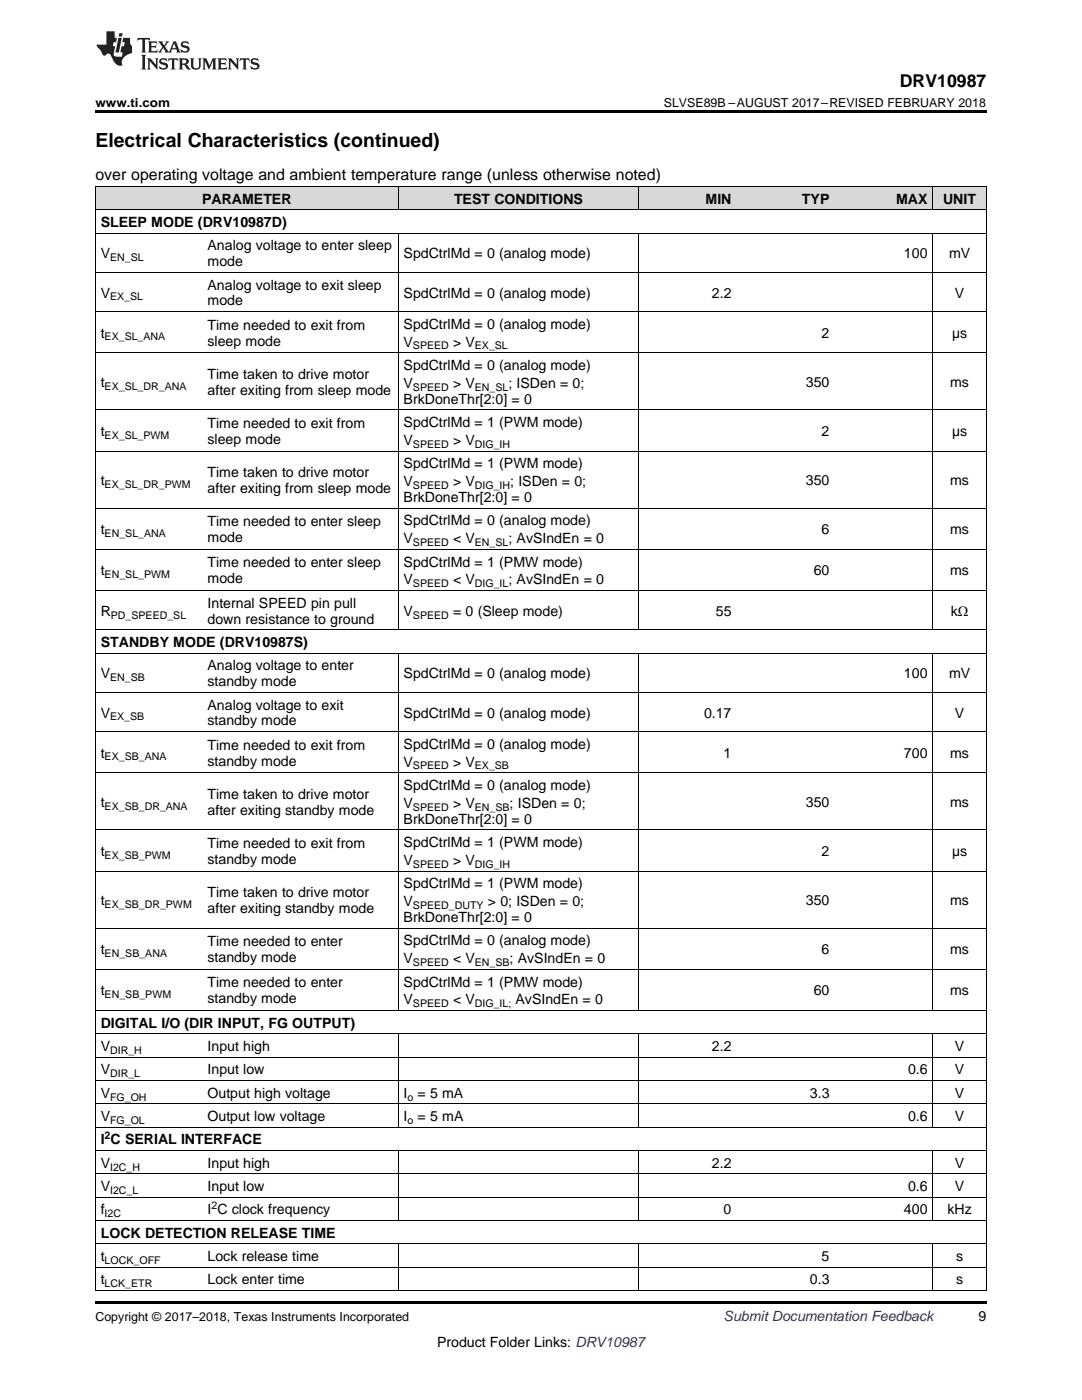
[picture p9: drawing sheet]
<svg xmlns="http://www.w3.org/2000/svg" width="216mm" height="279mm" viewBox="0 0 216 279" stroke-linecap="round" stroke-linejoin="round" font-family="sans-serif">
<defs><g id="words">
<text font-size="3.9" x="19" y="29.3">Electrical Characteristics (continued)</text>
<text font-size="3.5" x="179.6" y="17.3">DRV10987</text>
<text font-size="3.2" x="19" y="36">over operating voltage and ambient temperature range (unless otherwise noted)</text>
<g font-size="2.8">
<text x="40.3" y="40.6">PARAMETER</text>
<text x="90.6" y="40.6">TEST CONDITIONS</text>
<text x="140.8" y="40.6">MIN</text>
<text x="160" y="40.6">TYP</text>
<text x="178.8" y="40.6">MAX</text>
<text x="188.2" y="40.6">UNIT</text>
<text x="20.1" y="45.3">SLEEP MODE (DRV10987D)</text>
<text x="20.1" y="51.5">V</text>
<text x="41.4" y="50">Analog voltage to enter sleep</text>
<text x="41.4" y="53.1">mode</text>
<text x="80.5" y="51.5">SpdCtrlMd = 0 (analog mode)</text>
<text x="180.4" y="51.5">100</text>
<text x="189.4" y="51.5">mV</text>
<text x="20.1" y="59.4">V</text>
<text x="41.4" y="57.8">Analog voltage to exit sleep</text>
<text x="80.5" y="59.4">SpdCtrlMd = 0 (analog mode)</text>
<text x="142.1" y="59.4">2.2</text>
<text x="190.5" y="59.4">V</text>
<text x="41.4" y="61">mode</text>
<text x="41.4" y="65.8">Time needed to exit from</text>
<text x="80.5" y="65.6">SpdCtrlMd = 0 (analog mode)</text>
<text x="20.1" y="67.4">t</text>
<text x="41.4" y="69">sleep mode</text>
<text x="80.5" y="69.2">V</text>
<text x="90.4" y="69.2">&gt; V</text>
<text x="163.9" y="67.4">2</text>
<text x="190" y="67.4">µs</text>
<text x="20.1" y="77.2">t</text>
<text x="41.4" y="75.6">Time taken to drive motor</text>
<text x="80.5" y="73.8">SpdCtrlMd = 0 (analog mode)</text>
<text x="80.5" y="77.4">V</text>
<text x="90.4" y="77.4">&gt; V</text>
<text x="101.5" y="77.4">; ISDen = 0;</text>
<text x="160.8" y="77.2">350</text>
<text x="189.6" y="77.2">ms</text>
<text x="41.4" y="78.8">after exiting from sleep mode</text>
<text x="80.5" y="80.6">BrkDoneThr[2:0] = 0</text>
<text x="20.1" y="87">t</text>
<text x="41.4" y="85.4">Time needed to exit from</text>
<text x="41.4" y="88.6">sleep mode</text>
<text x="80.5" y="85.2">SpdCtrlMd = 1 (PWM mode)</text>
<text x="80.5" y="88.8">V</text>
<text x="90.4" y="88.8">&gt; V</text>
<text x="163.9" y="87">2</text>
<text x="190" y="87">µs</text>
<text x="41.4" y="95.2">Time taken to drive motor</text>
<text x="80.5" y="93.5">SpdCtrlMd = 1 (PWM mode)</text>
<text x="20.1" y="96.8">t</text>
<text x="41.4" y="98.4">after exiting from sleep mode</text>
<text x="80.5" y="97">V</text>
<text x="80.5" y="100.2">BrkDoneThr[2:0] = 0</text>
<text x="90.4" y="97">&gt; V</text>
<text x="101.8" y="97">; ISDen = 0;</text>
<text x="160.8" y="96.8">350</text>
<text x="189.6" y="96.8">ms</text>
<text x="20.1" y="106.6">t</text>
<text x="41.4" y="105">Time needed to enter sleep</text>
<text x="80.5" y="104.8">SpdCtrlMd = 0 (analog mode)</text>
<text x="163.9" y="106.6">6</text>
<text x="189.6" y="106.6">ms</text>
<text x="41.4" y="108.2">mode</text>
<text x="41.4" y="113.2">Time needed to enter sleep</text>
<text x="80.5" y="108.4">V</text>
<text x="80.5" y="113.1">SpdCtrlMd = 1 (PMW mode)</text>
<text x="90.4" y="108.4">&lt; V</text>
<text x="101.5" y="108.4">; AvSIndEn = 0</text>
<text x="20.1" y="114.8">t</text>
<text x="41.4" y="116.4">mode</text>
<text x="80.5" y="116.6">V</text>
<text x="90.4" y="116.6">&lt; V</text>
<text x="101.5" y="116.6">; AvSIndEn = 0</text>
<text x="162.4" y="114.8">60</text>
<text x="189.6" y="114.8">ms</text>
<text x="20.1" y="122.9">R</text>
<text x="41.4" y="121.3">Internal SPEED pin pull</text>
<text x="41.4" y="124.5">down resistance to ground</text>
<text x="80.5" y="122.9">V</text>
<text x="90.4" y="122.9">= 0 (Sleep mode)</text>
<text x="142.8" y="122.9">55</text>
<text x="189.7" y="122.9">kΩ</text>
<text x="20.1" y="129.1">STANDBY MODE (DRV10987S)</text>
<text x="20.1" y="135.4">V</text>
<text x="41.4" y="133.8">Analog voltage to enter</text>
<text x="41.4" y="136.9">standby mode</text>
<text x="80.5" y="135.4">SpdCtrlMd = 0 (analog mode)</text>
<text x="180.4" y="135.4">100</text>
<text x="189.4" y="135.4">mV</text>
<text x="20.1" y="143.2">V</text>
<text x="41.4" y="141.6">Analog voltage to exit</text>
<text x="80.5" y="143.2">SpdCtrlMd = 0 (analog mode)</text>
<text x="140.5" y="143.2">0.17</text>
<text x="190.5" y="143.2">V</text>
<text x="41.4" y="144.8">standby mode</text>
<text x="41.4" y="149.6">Time needed to exit from</text>
<text x="80.5" y="149.4">SpdCtrlMd = 0 (analog mode)</text>
<text x="20.1" y="151.2">t</text>
<text x="41.4" y="152.8">standby mode</text>
<text x="80.5" y="153">V</text>
<text x="90.4" y="153">&gt; V</text>
<text x="144.4" y="151.2">1</text>
<text x="180.4" y="151.2">700</text>
<text x="189.6" y="151.2">ms</text>
<text x="20.1" y="161">t</text>
<text x="41.4" y="159.4">Time taken to drive motor</text>
<text x="80.5" y="157.7">SpdCtrlMd = 0 (analog mode)</text>
<text x="80.5" y="161.2">V</text>
<text x="90.4" y="161.2">&gt; V</text>
<text x="101.7" y="161.2">; ISDen = 0;</text>
<text x="160.8" y="161">350</text>
<text x="189.6" y="161">ms</text>
<text x="41.4" y="162.6">after exiting standby mode</text>
<text x="80.5" y="164.4">BrkDoneThr[2:0] = 0</text>
<text x="20.1" y="170.8">t</text>
<text x="41.4" y="169.2">Time needed to exit from</text>
<text x="41.4" y="172.4">standby mode</text>
<text x="80.5" y="169.1">SpdCtrlMd = 1 (PWM mode)</text>
<text x="80.5" y="172.6">V</text>
<text x="90.4" y="172.6">&gt; V</text>
<text x="163.9" y="170.8">2</text>
<text x="190" y="170.8">µs</text>
<text x="41.4" y="179">Time taken to drive motor</text>
<text x="80.5" y="177.3">SpdCtrlMd = 1 (PWM mode)</text>
<text x="20.1" y="180.6">t</text>
<text x="41.4" y="182.2">after exiting standby mode</text>
<text x="80.5" y="180.8">V</text>
<text x="80.5" y="184">BrkDoneThr[2:0] = 0</text>
<text x="97.4" y="180.8">&gt; 0; ISDen = 0;</text>
<text x="160.8" y="180.6">350</text>
<text x="189.6" y="180.6">ms</text>
<text x="20.1" y="190.4">t</text>
<text x="41.4" y="188.8">Time needed to enter</text>
<text x="80.5" y="188.7">SpdCtrlMd = 0 (analog mode)</text>
<text x="163.9" y="190.4">6</text>
<text x="189.6" y="190.4">ms</text>
<text x="41.4" y="192">standby mode</text>
<text x="41.4" y="197.1">Time needed to enter</text>
<text x="80.5" y="192.2">V</text>
<text x="80.5" y="196.9">SpdCtrlMd = 1 (PMW mode)</text>
<text x="90.4" y="192.2">&lt; V</text>
<text x="101.7" y="192.2">; AvSIndEn = 0</text>
<text x="20.1" y="198.6">t</text>
<text x="41.4" y="200.2">standby mode</text>
<text x="80.5" y="200.4">V</text>
<text x="90.4" y="200.4">&lt; V</text>
<text x="102.9" y="200.4">AvSIndEn = 0</text>
<text x="162.4" y="198.6">60</text>
<text x="189.6" y="198.6">ms</text>
<text x="20.1" y="205.1">DIGITAL I/O (DIR INPUT, FG OUTPUT)</text>
<text x="20.1" y="209.8">V</text>
<text x="41.4" y="209.8">Input high</text>
<text x="142.1" y="209.8">2.2</text>
<text x="190.5" y="209.8">V</text>
<text x="20.1" y="214.4">V</text>
<text x="41.4" y="214.4">Input low</text>
<text x="181.2" y="214.4">0.6</text>
<text x="190.5" y="214.4">V</text>
<text x="20.1" y="219.1">V</text>
<text x="41.4" y="219.1">Output high voltage</text>
<text x="80.5" y="219.1">I</text>
<text x="83.3" y="219.1">= 5 mA</text>
<text x="161.6" y="219.1">3.3</text>
<text x="190.5" y="219.1">V</text>
<text x="20.1" y="223.7">V</text>
<text x="41.4" y="223.7">Output low voltage</text>
<text x="80.5" y="223.7">I</text>
<text x="83.3" y="223.7">= 5 mA</text>
<text x="181.2" y="223.7">0.6</text>
<text x="190.5" y="223.7">V</text>
<text x="20.1" y="228.4">I C SERIAL INTERFACE</text>
<text x="20.1" y="233">V</text>
<text x="41.4" y="233">Input high</text>
<text x="142.1" y="233">2.2</text>
<text x="190.5" y="233">V</text>
<text x="20.1" y="237.7">V</text>
<text x="41.4" y="237.7">Input low</text>
<text x="181.2" y="237.7">0.6</text>
<text x="190.5" y="237.7">V</text>
<text x="20.1" y="242.4">f</text>
<text x="41.4" y="242.4">I C clock frequency</text>
<text x="144.4" y="242.4">0</text>
<text x="180.4" y="242.4">400</text>
<text x="189.1" y="242.4">kHz</text>
<text x="20.1" y="247">LOCK DETECTION RELEASE TIME</text>
<text x="20.1" y="251.7">t</text>
<text x="41.4" y="251.7">Lock release time</text>
<text x="163.9" y="251.7">5</text>
<text x="190.8" y="251.7">s</text>
<text x="20.1" y="256.3">t</text>
<text x="41.4" y="256.3">Lock enter time</text>
<text x="161.6" y="256.3">0.3</text>
<text x="190.8" y="256.3">s</text>
<text x="195.3" y="263.6">9</text>
<text x="87.2" y="268.9">Product Folder Links: DRV10987</text>
</g>
<text font-size="2.8" fill="#0000c8" x="144.4" y="263.6">Submit Documentation Feedback</text>
<g font-size="2.5">
<text x="19" y="21.4">www.ti.com</text>
<text x="132.5" y="21.4">SLVSE89B –AUGUST 2017–REVISED FEBRUARY 2018</text>
<text x="19" y="263.6">Copyright © 2017–2018, Texas Instruments Incorporated</text>
</g>
<g font-size="2.1">
<text x="22" y="52.1">EN_SL</text>
<text x="22" y="59.9">EX_SL</text>
<text x="20.9" y="67.9">EX_SL_ANA</text>
<text x="82.4" y="69.7">SPEED</text>
<text x="94.8" y="69.7">EX_SL</text>
<text x="20.9" y="77.8">EX_SL_DR_ANA</text>
<text x="82.4" y="78">SPEED</text>
<text x="94.8" y="78">EN_SL</text>
<text x="20.9" y="87.6">EX_SL_PWM</text>
<text x="82.4" y="89.4">SPEED</text>
<text x="94.8" y="89.4">DIG_IH</text>
<text x="20.9" y="97.4">EX_SL_DR_PWM</text>
<text x="82.4" y="97.6">SPEED</text>
<text x="94.8" y="97.6">DIG_IH</text>
<text x="20.9" y="107.2">EN_SL_ANA</text>
<text x="82.4" y="109">SPEED</text>
<text x="94.8" y="109">EN_SL</text>
<text x="20.9" y="115.4">EN_SL_PWM</text>
<text x="82.4" y="117.2">SPEED</text>
<text x="94.8" y="117.2">DIG_IL</text>
<text x="22.1" y="123.4">PD_SPEED_SL</text>
<text x="82.4" y="123.4">SPEED</text>
<text x="22" y="135.9">EN_SB</text>
<text x="22" y="143.8">EX_SB</text>
<text x="20.9" y="151.8">EX_SB_ANA</text>
<text x="82.4" y="153.6">SPEED</text>
<text x="94.8" y="153.6">EX_SB</text>
<text x="20.9" y="161.6">EX_SB_DR_ANA</text>
<text x="82.4" y="161.8">SPEED</text>
<text x="94.8" y="161.8">EN_SB</text>
<text x="20.9" y="171.4">EX_SB_PWM</text>
<text x="82.4" y="173.2">SPEED</text>
<text x="94.8" y="173.2">DIG_IH</text>
<text x="20.9" y="181.2">EX_SB_DR_PWM</text>
<text x="82.4" y="181.4">SPEED_DUTY</text>
<text x="20.9" y="191">EN_SB_ANA</text>
<text x="82.4" y="192.8">SPEED</text>
<text x="94.8" y="192.8">EN_SB</text>
<text x="20.9" y="199.2">EN_SB_PWM</text>
<text x="82.4" y="201">SPEED</text>
<text x="94.8" y="201">DIG_IL;</text>
<text x="22" y="210.3">DIR_H</text>
<text x="22" y="215">DIR_L</text>
<text x="22" y="219.6">FG_OH</text>
<text x="81.3" y="219.6">o</text>
<text x="20.9" y="227.3">2</text>
<text x="22" y="224.3">FG_OL</text>
<text x="81.3" y="224.3">o</text>
<text x="22" y="233.6">I2C_H</text>
<text x="22" y="238.3">I2C_L</text>
<text x="20.9" y="242.9">I2C</text>
<text x="42.2" y="241.2">2</text>
<text x="20.9" y="252.2">LOCK_OFF</text>
<text x="20.9" y="256.9">LCK_ETR</text>
</g>
</g></defs>
<g fill="#d8d8d8">
<path d="M19 37.3h21.4v4.6h-21.4z"/>
<path d="M40.4 37.3h39.1v4.6h-39.1z"/>
<path d="M79.5 37.3h48v4.6h-48z"/>
<path d="M127.5 37.3h19.5v4.6h-19.5z"/>
<path d="M147 37.3h19.6v4.6h-19.6z"/>
<path d="M166.6 37.3h19.6v4.6h-19.6z"/>
<path d="M186.2 37.3h10.6v4.6h-10.6z"/>
</g>
<path d="M19 22h177.8v.5h-177.8zM19 259.7h177.8v.5h-177.8z" fill="#000"/>
<g fill="none" stroke="#000" stroke-width=".2">
<path d="M19 37.2h177.8v220.4M19.1 37.2v220.4M79.4 37.2v4.7M127.4 37.2v4.7M186.1 37.2v4.7M19 54.3h177.8M19 46.5h177.8M19 41.9h177.8M79.4 46.6v79.1M127.4 46.6v79.1M186.1 46.6v79.1M19 70.4h177.8"/>
<path d="M19 62.2h177.8M19 90h177.8M19 81.8h177.8M19 117.8h177.8M19 109.6h177.8M19 101.4h177.8M19 138.2h177.8M19 130.3h177.8M19 125.7h177.8M79.4 130.4v71.3M127.4 130.4v71.3M186.1 130.4v71.3"/>
<path d="M19 154.2h177.8M19 146h177.8M19 173.8h177.8M19 165.6h177.8M19 193.4h177.8M19 185.2h177.8M19 215.6h177.8M19 211h177.8M19 206.3h177.8M19 201.7h177.8M79.4 206.4v18.6M127.4 206.4v18.6"/>
<path d="M186.1 206.4v18.6M19 238.9h177.8M19 234.3h177.8M19 229.6h177.8M19 224.9h177.8M19 220.3h177.8M79.4 229.7v13.9M127.4 229.7v13.9M186.1 229.7v13.9M19 257.5h177.8M19 252.9h177.8M19 248.2h177.8"/>
<path d="M19 243.6h177.8M79.4 248.3v9.3M127.4 248.3v9.3M186.1 248.3v9.3"/>
</g>
<g fill="#231f20">
<path d="M27.5 7.6l-.1 .5 .4-.2h.6v.1v2.1l-.2 .4h1l-.3-.4v-2.1l.1-.1h.5l.5 .2-.2-.5zM29.5 8.3l.2 .3v1.5l-.2 .4h1.8l.2-.6a1.04 1.04 0 0 1-1.3 .2v-.7h.6l.3 .2v-.6l-.3 .2h-.6v-.6l.8-.1 .4 .3-.2-.5zM31.5 8.3l.9 1.1-.9 1.1h.8l-.2-.2 .5-.7 .4 .7-.2 .2h1.5l-.1-.2 .1-.4h.9l.1 .4-.2 .2h1l-.3-.3-.7-1.9h-.5l-.9 2-.8-1 .9-1h-.8l.1 .3-.3 .5-.4-.6 .2-.2zM34.7 8.6l.4 1h-.7zM36.3 8.4a.63 .63 0 0 0-.2 .7 .63 .63 0 0 0 .6 .4l.6 .2 .1 .2a.75 .75 0 0 1-.7 .4 .75 .75 0 0 1-.6-.5l.1 .7 .1-.1a1.11 1.11 0 0 0 1.5-.6 1.13 1.13 0 0 0-1.2-.8l-.1-.4a1.04 1.04 0 0 1 1.2 .2l-.2-.5-.1 .1-.5-.2zM28.2 10.9l.2 .4v2.2l-.2 .4h1l-.3-.4v-2.2l.3-.4zM29.3 11.6l.3 .4v1.5l-.3 .4h.8l-.2-.4v-1.3l1.5 1.7v-1.9l.2-.4h-.7l.2 .4v.9l-1.1-1.3zM32 11.8a.62 .62 0 0 0-.2 .7 .62 .62 0 0 0 .6 .4l.6 .1 .1 .3a.76 .76 0 0 1-.7 .3 .76 .76 0 0 1-.6-.4l.1 .7 .1-.1a1.11 1.11 0 0 0 1.5-.6 1.13 1.13 0 0 0-1.2-.8l-.1-.4a1.04 1.04 0 0 1 1.2 .2l-.2-.6-.1 .1-.5-.1zM33.7 11.6l-.2 .6a.61 .61 0 0 1 .8-.3v1.6l-.2 .4h.9l-.2-.4v-1.6a.63 .63 0 0 1 .8 .3l-.2-.6zM35.6 11.6l.3 .4v1.5l-.3 .4h1l-.2-.2v-.8l.5 .2a.76 .76 0 0 0 1.2 .7l-1-1a.58 .58 0 0 0 .6-.5 .58 .58 0 0 0-.5-.6zM36.4 11.9h.1a.45 .45 0 0 1 .5 .1 .45 .45 0 0 1 .1 .5l-.7 .2zM37.9 11.6l.2 .2a2.17 2.17 0 0 0 .3 1.9 .99 .99 0 0 0 1.6-.6v-1.1l.2-.4h-.7l.2 .2a1.92 1.92 0 0 1-.2 1.8 .6 .6 0 0 1-.9-.5v-1.1l.2-.4zM40.4 11.6l.2 .4v1.5l-.2 .4h.7l-.2-.4v-1.4l.8 1.8 .8-1.8v1.4l-.2 .4h.9l-.2-.4v-1.5l.2-.4h-.8l-.6 1.5-.6-1.5zM43.4 11.6l.2 .4v1.5l-.2 .4h1.8l.2-.6a1.04 1.04 0 0 1-1.3 .1v-.6h.5l.4 .2v-.6l-.4 .2h-.5v-.7h.8l.3 .3-.1-.6zM45.5 11.6l.2 .4v1.5l-.2 .4h.7l-.2-.4v-1.3l1.5 1.7v-1.9l.2-.4h-.7l.2 .4v.9l-1.1-1.3zM47.9 11.6l-.1 .6a.61 .61 0 0 1 .8-.3v1.6l-.3 .4h1l-.3-.4 .1-1.6a.63 .63 0 0 1 .7 .3l-.1-.6zM50.2 11.8a.62 .62 0 0 0-.2 .7 .62 .62 0 0 0 .6 .4l.6 .1 .2 .3a.76 .76 0 0 1-.8 .3 .76 .76 0 0 1-.6-.4l.1 .7 .2-.1a1.11 1.11 0 0 0 1.5-.6 1.13 1.13 0 0 0-1.3-.8l-.1-.4a1.04 1.04 0 0 1 1.2 .2l-.1-.6-.2 .1-.5-.1z"/>
<path d="M21.2 6.3v2.6h-1.9l.1 .4 .7 .9a.91 .91 0 0 0 1 .8 .56 .56 0 0 1 .5-.3 .56 .56 0 0 1 .5 .3l.4 .8a1.53 1.53 0 0 0 1.9 1.2 1.54 1.54 0 0 1 1-2.1l.9-.3v-1.4a1.52 1.52 0 0 1-.3-1.6h-1.4l-.2 .8h.5l-.2 .8h-.4l-.2 1v.2l.4 .1-.2 .8a1.93 1.93 0 0 1-1.6-.3l.3-1.8h-.5l.2-.8h.4l.2-.8h-.4v-1.3zM23.6 7.6l-.6 2.9h.7l.6-2.9zM23.8 6.6l-.1 .7h.6l.2-.7z"/>
</g>
<use href="#words"/>
</svg>
